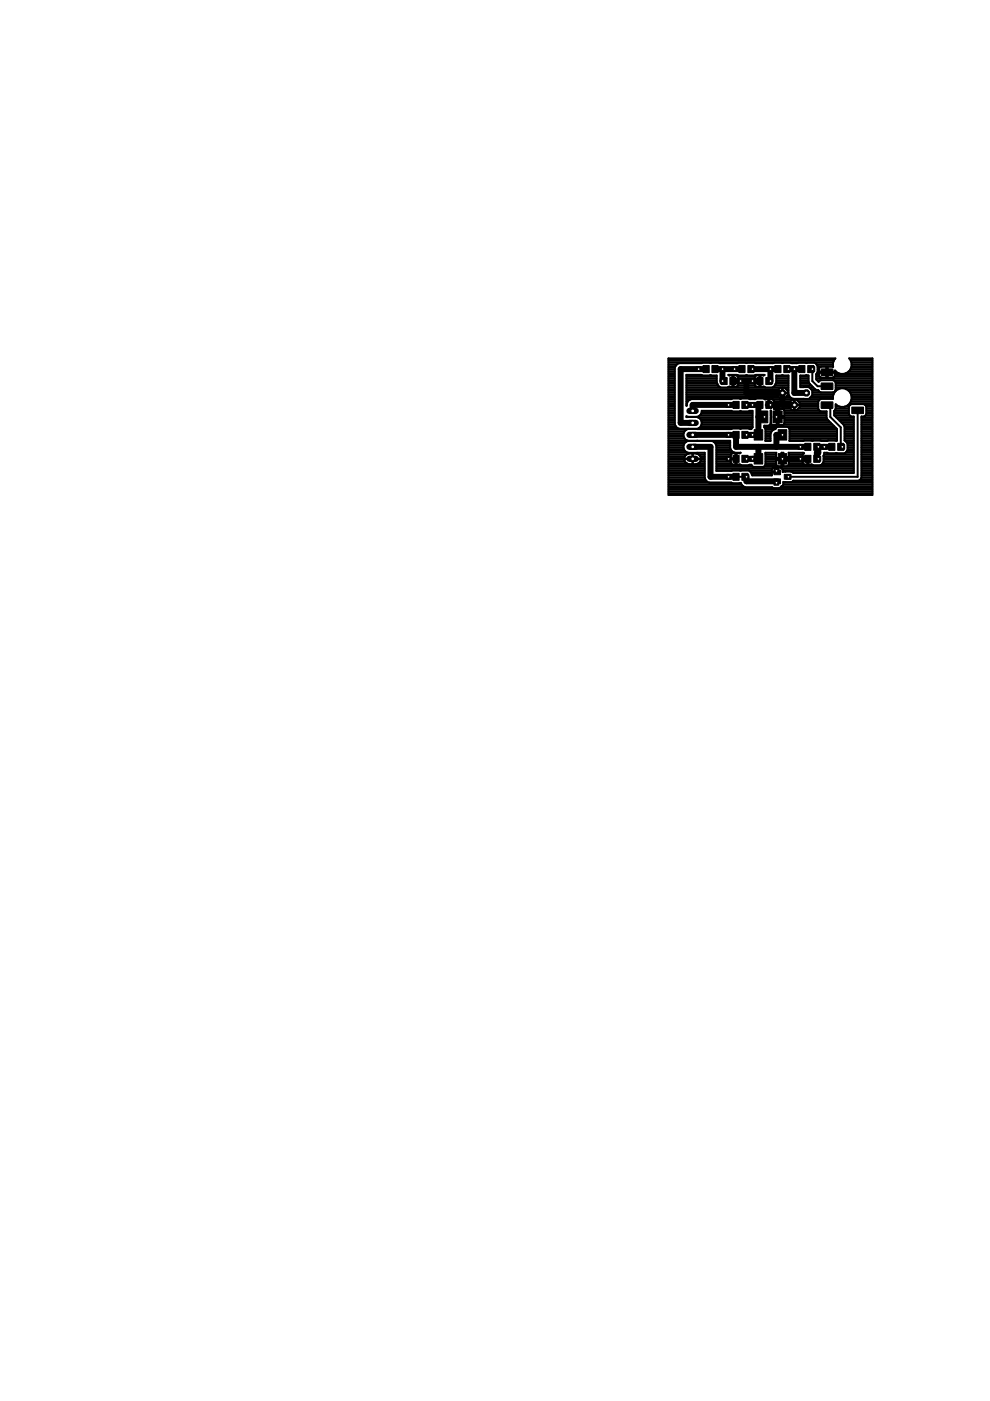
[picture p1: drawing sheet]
<svg xmlns="http://www.w3.org/2000/svg" width="210mm" height="297mm" viewBox="0 0 210 297" stroke-linecap="round" stroke-linejoin="round" font-family="sans-serif">
<g fill="#000" stroke="#000" stroke-width=".21">
<path d="M149.1 77.5h1.3v1.5h-1.3zM150.9 77.5h1.4v1.5h-1.4zM156.7 77.5h1.3v1.5h-1.3zM158.6 77.5h1.3v1.5h-1.3zM164.3 77.5h1.3v1.5h-1.3zM166.2 77.5h1.3v1.5h-1.3zM169.4 77.5h1.3v1.5h-1.3zM171.3 77.5h1.3v1.5h-1.3zM152.9 80.1h1.3v1.4h-1.3zM154.7 80.1h1.4v1.4h-1.4zM155.4 85.1h1.3v1.5h-1.3zM155.4 91.5h1.3v1.4h-1.3z"/>
<path d="M155.4 96.5h1.3v1.5h-1.3zM157.3 85.1h1.3v1.5h-1.3zM157.3 91.5h1.3v1.4h-1.3zM157.3 96.5h1.3v1.5h-1.3zM159.9 91.1h1.8v2.2h-1.8zM159.9 96.2h1.8v2.2h-1.8zM160.5 80.1h1.3v1.4h-1.3zM160.5 85.1h1.3v1.5h-1.3zM160.8 87.1h2v2.5h-2zM162.4 80.1h1.3v1.4h-1.3zM162.4 85.1h1.3v1.5h-1.3zM164.1 99.6h1.4v1h-1.4z"/>
<path d="M163.9 87.1h1.9v2.5h-1.9zM165 91.1h1.8v2.2h-1.8zM165 96.2h1.8v2.2h-1.8zM170.6 96.5h1.3v1.5h-1.3zM170.6 94h1.3v1.5h-1.3zM172.5 96.5h1.3v1.5h-1.3zM172.5 94h1.3v1.5h-1.3zM175.7 94h1.3v1.5h-1.3zM177.6 94h1.3v1.5h-1.3zM155.4 100.4h1.3v1.4h-1.3zM157.3 100.4h1.3v1.4h-1.3zM164.1 101.5h1.4v1.1h-1.4z"/>
<path d="M166.3 100.6h1.4v1h-1.4z"/>
<circle cx="165.9" cy="83.3" r=".71"/>
</g>
<g fill="#000" stroke="#000" stroke-width=".21">
<path d="M174.1 78.2h2.5v1.4h-2.5z" fill-rule="evenodd"/>
<path d="M174.1 81.2h2.5v1.4h-2.5z" fill-rule="evenodd"/>
<path d="M174.1 85.2h2.5v1.4h-2.5z" fill-rule="evenodd"/>
<path d="M180.6 86.3h2.5v1.4h-2.5z" fill-rule="evenodd"/>
</g>
<g fill="none" stroke="#000" stroke-width="1.3">
<path d="M149.7 78.3h-5.4v11.4h2.6M151.6 78.3h5.7M153.2 78.3v2.5h.3M159.2 78.3h5.7M163.3 78.3v2.5h-.3M166.8 78.3h3.2M168.4 78.3v5h2.6M146.9 94.7h3.7v6.4h5.5M146.9 92.2h9.2v2.5h15.2M155.7 80.8h5.4M156.1 85.9h-9.2v1.2M157.9 85.9h3.2"/>
<path d="M158.3 80.8v2.5h7.6v2.6h2.5M160.8 94.7v2.6h-2.9M160.8 85.9v6.3h-2.9M160.8 88.4h1M163 85.9h1.9v2.5M165.9 97.3h5.4M165.9 92.2h-1.3v2.5M176.4 94.7h-2.9v1.3h-.3v1.3M158.3 101.1v.9h6.5"/>
</g>
<g fill="none" stroke="#000" stroke-width=".42">
<path d="M141.7 78.8h1.4M141.7 76.9h34.9M141.7 79.9h1.4M141.7 79.5h1.4M141.7 79.1h1.4M141.7 78.4h1.4M141.7 78h1.4M141.7 77.6h1.5M141.7 77.3h1.8M141.7 76.5h35.1M141.7 76.1h35.3M143.1 78v11.9l.5 .8 .5 .2h1.8"/>
<path d="M145.5 79.9h6.5M145.5 79.5h3.2M148.9 76.9l-.2 .1h-4.6l-.5 .2-.5 .8M150.5 76.9h.3M152.4 76.9l.2 .1h3.7l.2-.1M154.5 79.5h1.8M155.3 79.9h.2M156.3 79.5h3.9M156.3 79.5h-1.9l.9 .1v1.1h1.2v-.8M156.5 79.9l-.3-.3h-.7v2.4h.7l.3-.4v-.7h-1.2v1.1l-2.6 .1-.4-.4M156.5 79.9h3.5M158.1 76.9h.4"/>
<path d="M160 76.9l.2 .1h3.7l.3-.1M160.2 79.5h1.9l-.2 .1h-.7v1.1h-1.2l.1-.9 .2-.2h.7v2.4h-.7l-.3-.4v-.7h1.2v1.1l2.6 .1 .5-.4M160.2 79.5h1.9M161 79.9h.2M164.6 79.9h2.6M165.7 76.9h.4M167.6 76.9l.3 .1 1.3-.1M169.7 79.9h1.7M170.8 76.9h.4M171.9 78.3l.3 .3v2.2l1.2 1.1h1.9M172.7 76.9l.4 .3 .3 .4v1.3l-.3 .5v1.1l.5 .5 .5-.4 2.8 .1 .3 .5-.1 1.7-.5 .3-2.8-.1-.3-.4-.6-.1-1.3-1.4-.2-1.6h-1.7v2.5h1.8l.7 .7v1l-.7 .8h-3.3l-.5-.2M173.1 79.9h.7"/>
<path d="M173.1 79.5h.5M173.1 77.3h3.5M173.2 79.1h.4M173.4 78.8h3.8M173.4 78.4h.2M173.4 78h.3M173.4 77.6h3.2M173.6 78.8v-.6l.2-.3 1.4-.2v2.4l-1.2-.1-.3-.2-.1-.7h3.4v.6l-.3 .3-1.2 .1v-2.4l1.2 .1a1.76 1.76 0 0 1 .4-1.8h-35.4v28.9h43.3v-28.9h-5a1.98 1.98 0 0 1-.1 2.8 1.98 1.98 0 0 1-2.9-.3v.3M175.2 79.9h.3M175.2 79.5h.3M175.2 79.1h.3M175.2 78.4h.3"/>
<path d="M175.2 78h.3M176.9 79.9h8.1M177 79.5h8M177 79.1h.8M179.3 79.1h5.7M179.9 78.8h5.1M180.2 76.1h4.8M180.3 78.4h4.7M180.4 76.5h4.6M180.4 78h4.6M180.5 76.9h4.5M180.6 77.6h4.4"/>
<path d="M180.6 77.3h4.4M141.7 97.1h3.4M141.7 96h4.1M141.7 82.1h1.4M141.7 97.5h3.4M141.7 80.6h1.4M141.7 85.9h1.4M141.7 84.8h1.4M141.7 87h1.4M141.7 99.7h7.7M141.7 99.4h7.7M141.7 99h7.7"/>
<path d="M141.7 98.6h7.7M141.7 98.2h3.9M141.7 97.9h3.5M141.7 96.7h3.5M141.7 96.4h3.9M141.7 95.6h3.5M141.7 95.2h3.3M141.7 94.8h3.2M141.7 94.5h3.2M141.7 94.1h3.4M141.7 93.7h3.7M141.7 93.4h3.9"/>
<path d="M141.7 93h3.5M141.7 92.6h3.3M141.7 92.2h3.2M141.7 91.9h3.2M141.7 91.5h3.4M141.7 91.1h3.8M141.7 90.7h1.9M141.7 90.4h1.5M141.7 90h1.4M141.7 89.6h1.4M141.7 89.2h1.4M141.7 88.9h1.4"/>
<path d="M141.7 88.5h1.4M141.7 88.1h1.4M141.7 87.7h1.4M141.7 87.4h1.4M141.7 86.6h1.4M141.7 86.2h1.4M141.7 85.5h1.4M141.7 85.1h1.4M141.7 84.4h1.4M141.7 84h1.4M141.7 83.6h1.4M141.7 83.2h1.4"/>
<path d="M141.7 82.9h1.4M141.7 82.5h1.4M141.7 81.7h1.4M141.7 81.4h1.4M141.7 81h1.4M141.7 80.2h1.4M144.9 94.5a1.29 1.29 0 0 0 1 1.5h3.5v5.3l.5 .9 .5 .1M145.1 97.3h3.5M145.2 96.7l-.1 .5 .1 .7M145.2 96.7l.4-.4 .5-.1h1.5l.5 .1 .4 .4M145.2 97.9l.4 .3M145.5 82.1h7.2"/>
<path d="M145.5 88.2l.4 .2h-.4zM145.5 80.6h6.5M145.5 85.9h.1M145.5 84.8h.8M145.5 85.5h.1M145.5 85.1h.3M145.5 84.4h19.9M145.5 84h19.5M145.5 83.6h19.3M145.5 83.2h19.3M145.5 82.9h19.3M145.5 82.5h19.6"/>
<path d="M145.5 81.7h6.8M145.5 81.4h6.6M145.5 81h6.5M145.5 80.2h6.5M145.6 98.2l.5 .2h1.5l.5-.2M145.9 90.9a1.3 1.3 0 0 0-1 1.3 1.3 1.3 0 0 0 1 1.3M145.9 90.9h1.9M145.9 93.5h1.9M145.9 88.4h1.9M145.9 93.5l-.8 .5-.2 .5M146.9 97.1h.1M146.9 97.5h.1"/>
<path d="M146.9 96.2v2.2M146.9 98.2h.1M146.9 97.9h.1M146.9 96.7h.1M146.9 96.4h.1M147.8 93.5h3.1l.5 .2 .5 .8M147.8 90.9l7.2 .1M147.8 93.5h7v1.5l.5 .8 .5 .2M147.8 88.4a1.29 1.29 0 0 1 .8 2M148 88.5h11.6M148.1 98.2h1.3M148.1 96.4h1.3"/>
<path d="M148.2 90.7l-.4 .2M148.2 90.7h11.2M148.3 88.1h11.3M148.5 96.7l.1 .5-.1 .7M148.5 97.9l-.4 .3M148.5 97.9h.9M148.5 96.7h.9M148.5 88.9h11.1M148.6 90.4l-.4 .3M148.6 90.4h11M148.6 97.1h.8M148.6 97.5h.8"/>
<path d="M148.6 87.7h11M148.7 89.2h10.9M148.7 90h10.9M148.8 87.4v-.3h6.2l.3 .1 4.3-.1v3.5M148.8 87.4l-.6 .8-.4 .2M148.8 89.6h10.8M148.8 87.4h10.8M151.4 93.7h3.4M151.7 94.1h3.1M151.9 97.1h3M151.9 96h5.1l-.1 .1h-.7v1.1h-1.3l.1-.8M151.9 97.5h3"/>
<path d="M151.9 94.5v5.3l6.8-.1 .4 .3 .3 .5M151.9 99.7h11.7M151.9 99.4h11.8M151.9 99h7.8M151.9 98.6h5.2M151.9 98.2h3.1M151.9 97.9h3M151.9 96.7h3M151.9 96.4h3.1M151.9 95.6h3.3M151.9 95.2h3M151.9 94.8h2.9"/>
<path d="M151.9 94.5h2.9M152.1 81.3l-.1-1.7-6.5-.1v6.5l.3-.8M152.1 81.3l.2 .4M154.3 82.1h7.9M155 96.4l.3-.3h.6v2.4h-.7l-.2-.3M155 98.2l-.1-.8h1.3v1.1h.7l.3 .1h1.7M155.1 90.9l-.1 .1M155.1 90.9h3.8M155.3 80.6h.2M155.3 81.7h.2M155.3 81.4h.2M155.3 81h.2"/>
<path d="M155.3 80.2h.2M155.9 97.1h.3M155.9 97.5h.3M155.9 98.2h.3M155.9 97.9h.3M155.9 96.7h.3M155.9 96.4h.3M156.5 81.7h3.6M156.5 80.6h3.5M156.5 81.4h3.5M156.5 81h3.5M156.5 80.2h3.5"/>
<path d="M158.8 98.6h.5M158.9 90.9l.1 .1M159 98.5l-.1 .1M159.4 90.8l-.1 .2h-.3M159.6 90.6l-.2 .2M159.6 90.6h.1M161 80.6h.2M161 81.7h.2M161 81.4h.2M161 81h.2M161 80.2h.2M161.9 99h19.1"/>
<path d="M162.1 90.4h14.8M162.2 90.7h2.3M162.2 90.8l.1 2.7h1.1v-1.5l.2-.5M162.3 98.6h2.3M162.3 97.1h7.9M162.3 97.5h7.9M162.3 98.2h2.2M162.3 97.9h2.2M162.3 96.7h2.2M162.3 96.4h2.2M162.3 93.4h1.1M162.3 93h1.1"/>
<path d="M162.3 92.6h1.1M162.3 92.2h1.1M162.3 91.9h1.1M162.3 91.5h1.3M162.3 91.1h1.7M162.4 85.9h.5M162.9 84.8h.3M162.9 85.5h.3M162.9 85.1h.3M163.2 85.9h10.3M163.3 90l-.4 .3h-.8v.3l.1 .2M163.3 90h.3"/>
<path d="M163.4 89.6h.1M163.4 89.2h.1M163.4 88.9h.1M163.4 88.5h.1M163.4 88.1h.1M163.4 87.7h.1M163.4 87.4h.1M163.7 99.4l.3-.2h.7v1h-1.1l.1 .6h-4.2l-.1-.3M163.7 99.4l-.1 .7M163.9 82.1h3.3M164 84.8l.1 .2v.7h-1.7v.3h.5v-1.4l-.7 .1-.3-.2h-1.5l-.3 .1-1.4-.1-12.1 .1-.8 .6M164 84.8l-.8-.2v1.4h.9v.7h.6v.6h.4v-.6h.9l.3 .3"/>
<path d="M164 84.8h9.7M164.1 86.6h3.5M164.1 86.2h3.2M164.1 85.5h3.2M164.1 85.1h3.5M164.3 81.7h2.9M164.5 81.3l.1-1.7h2.6v4l.2 .4M164.5 81.3l-.2 .4M164.5 81.4h2.7M164.5 97.5l.1 1.1M164.6 96l-.1 1.1M164.6 96h-2.3v2.5l-.2 .4-2.3 .1-.5-.5h-.3"/>
<path d="M164.6 96h.1M164.6 80.6h2.6M164.6 81h2.6M164.6 80.2h2.6M164.7 87h.4M164.7 90h.4M164.7 89.6h.4M164.7 99.7h.1M164.7 99.4h.1M164.8 83.3h2.2M164.8 82.9l.6-.7h.9l.7 .7M164.8 82.9v.9l.6 .6h.9l.7-.6v-.9"/>
<path d="M165.7 98.6h.4M165.7 98.2h.4M165.7 97.9h.4M165.7 96.7h.4M165.7 96.4h.4M165.7 88.5h9.5M165.8 99.4h15.2M165.9 99.4l-.4-.2h-.7v.9h-5.6M165.9 82.2v2.2M165.9 84.4h.1M165.9 84h.1M165.9 83.6h.1"/>
<path d="M165.9 83.2h.1M165.9 82.9h.1M165.9 82.5h.1M165.9 99.7h15.1M166.2 90h10.3M166.3 87v1.2h-.6v.4h.6l-.1 1.3-.3 .2h-.8v-.6h-.4v.6h-.9l-.3-.2-.1-2.8-.1 2.9M166.3 87h7.4M166.3 89.6h9.8M166.3 89.2h9.4M166.3 88.9h9.1M166.3 88.1h8.9M166.3 87.7h8.9"/>
<path d="M166.3 87.4h8.9M166.4 84.4h1.3M166.6 82.5h.6M166.8 84h.6M167 83.6h.2M167 83.2h.2M167 82.9h.2M167.2 98.6h5.1M167.2 96l3.3 .1-.3 .3M167.2 96h.1M167.2 96l.1 1.1M167.3 97.5l-.1 1.2-.3 .1h-.8v-2.8h-.4v2.8h-.8l-.3-.2"/>
<path d="M167.3 98.2h2.9M167.3 97.9h2.9M167.3 96.7h2.9M167.3 96.4h2.9M167.3 90.7h9.9M167.4 84l.3 .4M167.4 93.4h10.1M167.4 93h10.1M167.4 92.6h10.1M167.4 92.2h10.1M167.4 91.9h10.1M167.4 91.5h10.1"/>
<path d="M167.4 91.1h10.1M167.8 100h.1M168 84.8l-.7 .6v.9l.7 .7M168.4 84.8v2.2M168.4 86.6h.1M168.4 86.2h.1M168.4 85.5h.1M168.4 85.1h.1M168.9 84.8l.6 .6v.9l-.6 .7M169.2 86.6h4.3M169.3 85.1h4.2M169.5 86.2h4"/>
<path d="M169.5 85.5h4M169.7 80.6h1.7M169.7 81.7h2.4M169.7 81.4h2M169.7 81h1.7M169.7 80.2h1.7M170.2 96.4v.8h1v1.3h-.7l-.3-.3M171.2 97.5h.2M171.2 98.2h.2M171.2 97.9h.2M171.6 82.1h.8M171.7 84.4h4.9"/>
<path d="M171.9 82.5h.9M172.1 84h4.5M172.2 83.6h4.5M172.2 83.2h4.7M172.2 82.9h1.4M173.1 80.2h11.9M173.2 80.6h.8M173.5 86.6v-1.4l.3-.5 .3-.1h2.5a2 2 0 0 1 2.3-2.3 2 2 0 0 1 1.5 2.9 2 2 0 0 1-3.2 .5v.9M173.5 86.6l.1 .3 .5 .3h1.1l.2 1.7M174.1 98.6h6.9M174.4 98.2h6.6M174.6 97.1h6.4"/>
<path d="M174.6 97.5h6.4M174.6 97.9h6.4M174.6 96.7h6.4M174.7 96.4h6.3M175.3 96h-.5l-.2 .6v1.3l-.4 .7h-1.8l-.3-.1h-.7v-1.1h-1.2v.8M175.3 96h.1M175.3 85.9l.7 .7v1.8l2.3 2.2v4.1M175.4 88.9l2.1 2.1v2.4l-10.1 .1v-2.5l-.2-.4-2.3-.1-1.3 1M176.7 80.6h8.3M176.9 87.7h3.1M176.9 87.4h3.1M176.9 88.1h3.3"/>
<path d="M177 87h3M177.1 82.9h.1M177.1 81h7.9M177.2 82.1h7.8M177.2 86.6l-.3 .5v1l2.1 2 .1 .4v2.9l.6 .7v1.3l-.3 .4-.4 .3-3.6-.1M177.2 85.9h.2M177.2 86.6h2.8M177.2 86.2h.9M177.2 82.5h.6M177.2 81.7h7.8M177.2 81.4h7.8M177.3 88.5h3.7"/>
<path d="M177.7 88.9h3.3M178 89.2h3M178.4 89.6h2.6M178.8 90h2.2M179 90.4h2M179 86.2h1M179.1 93.4h1.9M179.1 93h1.9M179.1 92.6h1.9M179.1 92.2h1.9M179.1 91.9h1.9M179.1 91.5h1.9"/>
<path d="M179.1 91.1h1.9M179.1 90.7h1.9M179.3 96h1.7M179.4 82.5h5.6M179.5 93.7h1.5M179.6 95.6h1.4M179.7 94.1h1.3M179.7 95.2h1.3M179.7 94.8h1.3M179.7 94.5h1.3M179.8 85.9h.4M179.9 82.9h5.1"/>
<path d="M180 87.7l.3 .5 .7 .1v12h-12.8l-.4-.3-1.9 .1v-.7M180 86.3v1.4M180 86.3l.6-.6h2.5l.6 .6M180.2 85.5h4.8M180.3 83.2h4.7M180.4 85.1h4.6M180.4 83.6h4.6M180.5 84.8h4.5M180.6 84.4h4.4M180.6 84h4.4M181.8 87v14.1h-14.8M182.6 97.1h2.4"/>
<path d="M182.6 96h2.4M182.6 97.5h2.4M182.6 99.7h2.4M182.6 99.4h2.4M182.6 99h2.4M182.6 98.6h2.4M182.6 98.2h2.4M182.6 97.9h2.4M182.6 96.7h2.4M182.6 96.4h2.4M182.6 95.6h2.4M182.6 95.2h2.4"/>
<path d="M182.6 94.8h2.4M182.6 94.5h2.4M182.6 94.1h2.4M182.6 93.7h2.4M182.6 93.4h2.4M182.6 93h2.4M182.6 92.6h2.4M182.6 92.2h2.4M182.6 91.9h2.4M182.6 91.5h2.4M182.6 91.1h2.4M182.6 90.7h2.4"/>
<path d="M182.6 90.4h2.4M182.6 90h2.4M182.6 89.6h2.4M182.6 89.2h2.4M182.6 88.9h2.4M182.6 88.5h2.4M183.5 85.9h1.5M183.5 88.1h1.5M183.7 87.7l-.3 .5-.8 .1v13M183.7 86.3v1.4M183.7 87h1.3M183.7 87.7h1.3"/>
<path d="M183.7 87.4h1.3M183.7 86.6h1.3M183.7 86.2h1.3M141.7 102.3h13.3M141.7 100.8h7.7M141.7 100.1h7.7M141.7 103.5h43.3M141.7 104.6h43.3M141.7 104.2h43.3M141.7 103.8h43.3M141.7 103.1h15.9M141.7 102.7h15.5"/>
<path d="M141.7 102h8.1M141.7 101.6h7.8M141.7 101.2h7.7M141.7 100.5h7.7M155 102.3l.1 .1M155.1 102.4h1.9l.2 .3M155.7 101.1h2.2M157.2 102.7l.4 .4M157.6 103.1l.4 .2h5.7l.3 .2M159.4 100.5h.1M159.4 100.5h4.2M165.8 103.1h19.2"/>
<path d="M166.1 102.7h18.9M166.1 102.3h18.9M167.8 102.2h.1M168.1 100.1h12.9M168.2 102h16.8M168.2 101.9l-.4 .3h-1.7l-.1 .7-.8 .6M168.2 101.9h.1M182.5 101.6h2.5M182.6 100.8h2.4M182.6 100.1h2.4M182.6 101.3l-.3 .5-.3 .1h-13.8M182.6 101.2h2.4"/>
<path d="M182.6 100.5h2.4"/>
</g>
<circle cx="165.9" cy="83.3" r=".4" fill="#fff" stroke="#000" stroke-width=".21"/>
<circle cx="171" cy="83.3" r=".71" fill="#000" stroke="#000" stroke-width=".21"/>
<circle cx="171" cy="83.3" r=".4" fill="#fff" stroke="#000" stroke-width=".21"/>
<circle cx="168.4" cy="85.9" r=".71" fill="#000" stroke="#000" stroke-width=".21"/>
<circle cx="168.4" cy="85.9" r=".4" fill="#fff" stroke="#000" stroke-width=".21"/>
<path d="M146.2 87.1h1.3" fill="none" stroke="#000" stroke-width="1.3"/>
<circle cx="146.9" cy="87.1" r=".4" fill="#fff" stroke="#000" stroke-width=".21"/>
<path d="M146.2 89.7h1.3" fill="none" stroke="#000" stroke-width="1.3"/>
<circle cx="146.9" cy="89.7" r=".4" fill="#fff" stroke="#000" stroke-width=".21"/>
<path d="M146.2 92.2h1.3" fill="none" stroke="#000" stroke-width="1.3"/>
<circle cx="146.9" cy="92.2" r=".4" fill="#fff" stroke="#000" stroke-width=".21"/>
<path d="M146.2 94.7h1.3" fill="none" stroke="#000" stroke-width="1.3"/>
<circle cx="146.9" cy="94.7" r=".4" fill="#fff" stroke="#000" stroke-width=".21"/>
<path d="M146.2 97.3h1.3" fill="none" stroke="#000" stroke-width="1.3"/>
<circle cx="146.9" cy="97.3" r=".4" fill="#fff" stroke="#000" stroke-width=".21"/>
<path d="M162.8 80.3h1.1v1h-1.1z" fill="#000" stroke="#000" stroke-width=".21"/>
<circle cx="163.4" cy="80.8" r=".3" fill="#fff" stroke="#000" stroke-width=".21"/>
<path d="M159 77.7h1v1.1h-1z" fill="#000" stroke="#000" stroke-width=".21"/>
<circle cx="159.6" cy="78.3" r=".3" fill="#fff" stroke="#000" stroke-width=".21"/>
<path d="M162.8 77.7h1.1v1.1h-1.1z" fill="#000" stroke="#000" stroke-width=".21"/>
<circle cx="163.4" cy="78.3" r=".3" fill="#fff" stroke="#000" stroke-width=".21"/>
<path d="M152.7 80.3h1v1h-1z" fill="#000" stroke="#000" stroke-width=".21"/>
<circle cx="153.2" cy="80.8" r=".3" fill="#fff" stroke="#000" stroke-width=".21"/>
<path d="M152.7 77.7h1v1.1h-1z" fill="#000" stroke="#000" stroke-width=".21"/>
<circle cx="153.2" cy="78.3" r=".3" fill="#fff" stroke="#000" stroke-width=".21"/>
<path d="M155.2 77.7h1v1.1h-1z" fill="#000" stroke="#000" stroke-width=".21"/>
<circle cx="155.7" cy="78.3" r=".3" fill="#fff" stroke="#000" stroke-width=".21"/>
<path d="M166.6 77.7h1.1v1.1h-1.1z" fill="#000" stroke="#000" stroke-width=".21"/>
<circle cx="167.2" cy="78.3" r=".3" fill="#fff" stroke="#000" stroke-width=".21"/>
<path d="M167.9 77.7h1v1.1h-1z" fill="#000" stroke="#000" stroke-width=".21"/>
<circle cx="168.4" cy="78.3" r=".3" fill="#fff" stroke="#000" stroke-width=".21"/>
<path d="M159 80.3h1v1h-1z" fill="#000" stroke="#000" stroke-width=".21"/>
<circle cx="159.6" cy="80.8" r=".3" fill="#fff" stroke="#000" stroke-width=".21"/>
<path d="M156.5 80.3h1v1h-1z" fill="#000" stroke="#000" stroke-width=".21"/>
<circle cx="157" cy="80.8" r=".3" fill="#fff" stroke="#000" stroke-width=".21"/>
<path d="M169.2 96.8h1v1h-1z" fill="#000" stroke="#000" stroke-width=".21"/>
<circle cx="169.7" cy="97.3" r=".3" fill="#fff" stroke="#000" stroke-width=".21"/>
<path d="M162.8 85.3h1.1v1.1h-1.1z" fill="#000" stroke="#000" stroke-width=".21"/>
<circle cx="163.4" cy="85.9" r=".3" fill="#fff" stroke="#000" stroke-width=".21"/>
<path d="M164.1 99.3h1v1h-1z" fill="#000" stroke="#000" stroke-width=".21"/>
<circle cx="164.6" cy="99.8" r=".3" fill="#fff" stroke="#000" stroke-width=".21"/>
<path d="M165.4 96.8h1v1h-1z" fill="#000" stroke="#000" stroke-width=".21"/>
<circle cx="165.9" cy="97.3" r=".3" fill="#fff" stroke="#000" stroke-width=".21"/>
<path d="M153.9 96.8h1.1v1h-1.1z" fill="#000" stroke="#000" stroke-width=".21"/>
<circle cx="154.5" cy="97.3" r=".3" fill="#fff" stroke="#000" stroke-width=".21"/>
<path d="M153.9 85.3h1.1v1.1h-1.1z" fill="#000" stroke="#000" stroke-width=".21"/>
<circle cx="154.5" cy="85.9" r=".3" fill="#fff" stroke="#000" stroke-width=".21"/>
<path d="M173 94.2h1v1h-1z" fill="#000" stroke="#000" stroke-width=".21"/>
<circle cx="173.5" cy="94.7" r=".3" fill="#fff" stroke="#000" stroke-width=".21"/>
<path d="M174.3 94.2h1v1h-1z" fill="#000" stroke="#000" stroke-width=".21"/>
<circle cx="174.8" cy="94.7" r=".3" fill="#fff" stroke="#000" stroke-width=".21"/>
<path d="M157.8 91.7h1v1h-1z" fill="#000" stroke="#000" stroke-width=".21"/>
<circle cx="158.3" cy="92.2" r=".3" fill="#fff" stroke="#000" stroke-width=".21"/>
<path d="M159 91.7h1v1h-1z" fill="#000" stroke="#000" stroke-width=".21"/>
<circle cx="159.6" cy="92.2" r=".3" fill="#fff" stroke="#000" stroke-width=".21"/>
<path d="M159 85.3h1v1.1h-1z" fill="#000" stroke="#000" stroke-width=".21"/>
<circle cx="159.6" cy="85.9" r=".3" fill="#fff" stroke="#000" stroke-width=".21"/>
<path d="M157.8 85.3h1v1.1h-1z" fill="#000" stroke="#000" stroke-width=".21"/>
<circle cx="158.3" cy="85.9" r=".3" fill="#fff" stroke="#000" stroke-width=".21"/>
<path d="M169.2 94.2h1v1h-1z" fill="#000" stroke="#000" stroke-width=".21"/>
<circle cx="169.7" cy="94.7" r=".3" fill="#fff" stroke="#000" stroke-width=".21"/>
<path d="M157.8 96.8h1v1h-1z" fill="#000" stroke="#000" stroke-width=".21"/>
<circle cx="158.3" cy="97.3" r=".3" fill="#fff" stroke="#000" stroke-width=".21"/>
<path d="M153.9 91.7h1.1v1h-1.1z" fill="#000" stroke="#000" stroke-width=".21"/>
<circle cx="154.5" cy="92.2" r=".3" fill="#fff" stroke="#000" stroke-width=".21"/>
<path d="M159 96.8h1v1h-1z" fill="#000" stroke="#000" stroke-width=".21"/>
<circle cx="159.6" cy="97.3" r=".3" fill="#fff" stroke="#000" stroke-width=".21"/>
<path d="M165.4 91.7h1v1h-1z" fill="#000" stroke="#000" stroke-width=".21"/>
<circle cx="165.9" cy="92.2" r=".3" fill="#fff" stroke="#000" stroke-width=".21"/>
<path d="M153.9 100.6h1.1v1h-1.1z" fill="#000" stroke="#000" stroke-width=".21"/>
<circle cx="154.5" cy="101.1" r=".3" fill="#fff" stroke="#000" stroke-width=".21"/>
<path d="M147.6 77.7h1v1.1h-1z" fill="#000" stroke="#000" stroke-width=".21"/>
<circle cx="148.1" cy="78.3" r=".3" fill="#fff" stroke="#000" stroke-width=".21"/>
<path d="M157.8 100.6h1v1h-1z" fill="#000" stroke="#000" stroke-width=".21"/>
<circle cx="158.3" cy="101.1" r=".3" fill="#fff" stroke="#000" stroke-width=".21"/>
<path d="M173 96.8h1v1h-1z" fill="#000" stroke="#000" stroke-width=".21"/>
<circle cx="173.5" cy="97.3" r=".3" fill="#fff" stroke="#000" stroke-width=".21"/>
<path d="M178.1 94.2h1v1h-1z" fill="#000" stroke="#000" stroke-width=".21"/>
<circle cx="178.6" cy="94.7" r=".3" fill="#fff" stroke="#000" stroke-width=".21"/>
<path d="M164.1 101.9h1v1h-1z" fill="#000" stroke="#000" stroke-width=".21"/>
<circle cx="164.6" cy="102.4" r=".3" fill="#fff" stroke="#000" stroke-width=".21"/>
<path d="M166.6 100.6h1.1v1h-1.1z" fill="#000" stroke="#000" stroke-width=".21"/>
<circle cx="167.2" cy="101.1" r=".3" fill="#fff" stroke="#000" stroke-width=".21"/>
<path d="M164.1 87.9h1v1h-1z" fill="#000" stroke="#000" stroke-width=".21"/>
<circle cx="164.6" cy="88.4" r=".3" fill="#fff" stroke="#000" stroke-width=".21"/>
<path d="M161.6 87.9h1v1h-1z" fill="#000" stroke="#000" stroke-width=".21"/>
<circle cx="162.1" cy="88.4" r=".3" fill="#fff" stroke="#000" stroke-width=".21"/>
<path d="M171.7 77.7h1v1.1h-1z" fill="#000" stroke="#000" stroke-width=".21"/>
<circle cx="172.3" cy="78.3" r=".3" fill="#fff" stroke="#000" stroke-width=".21"/>
</svg>
